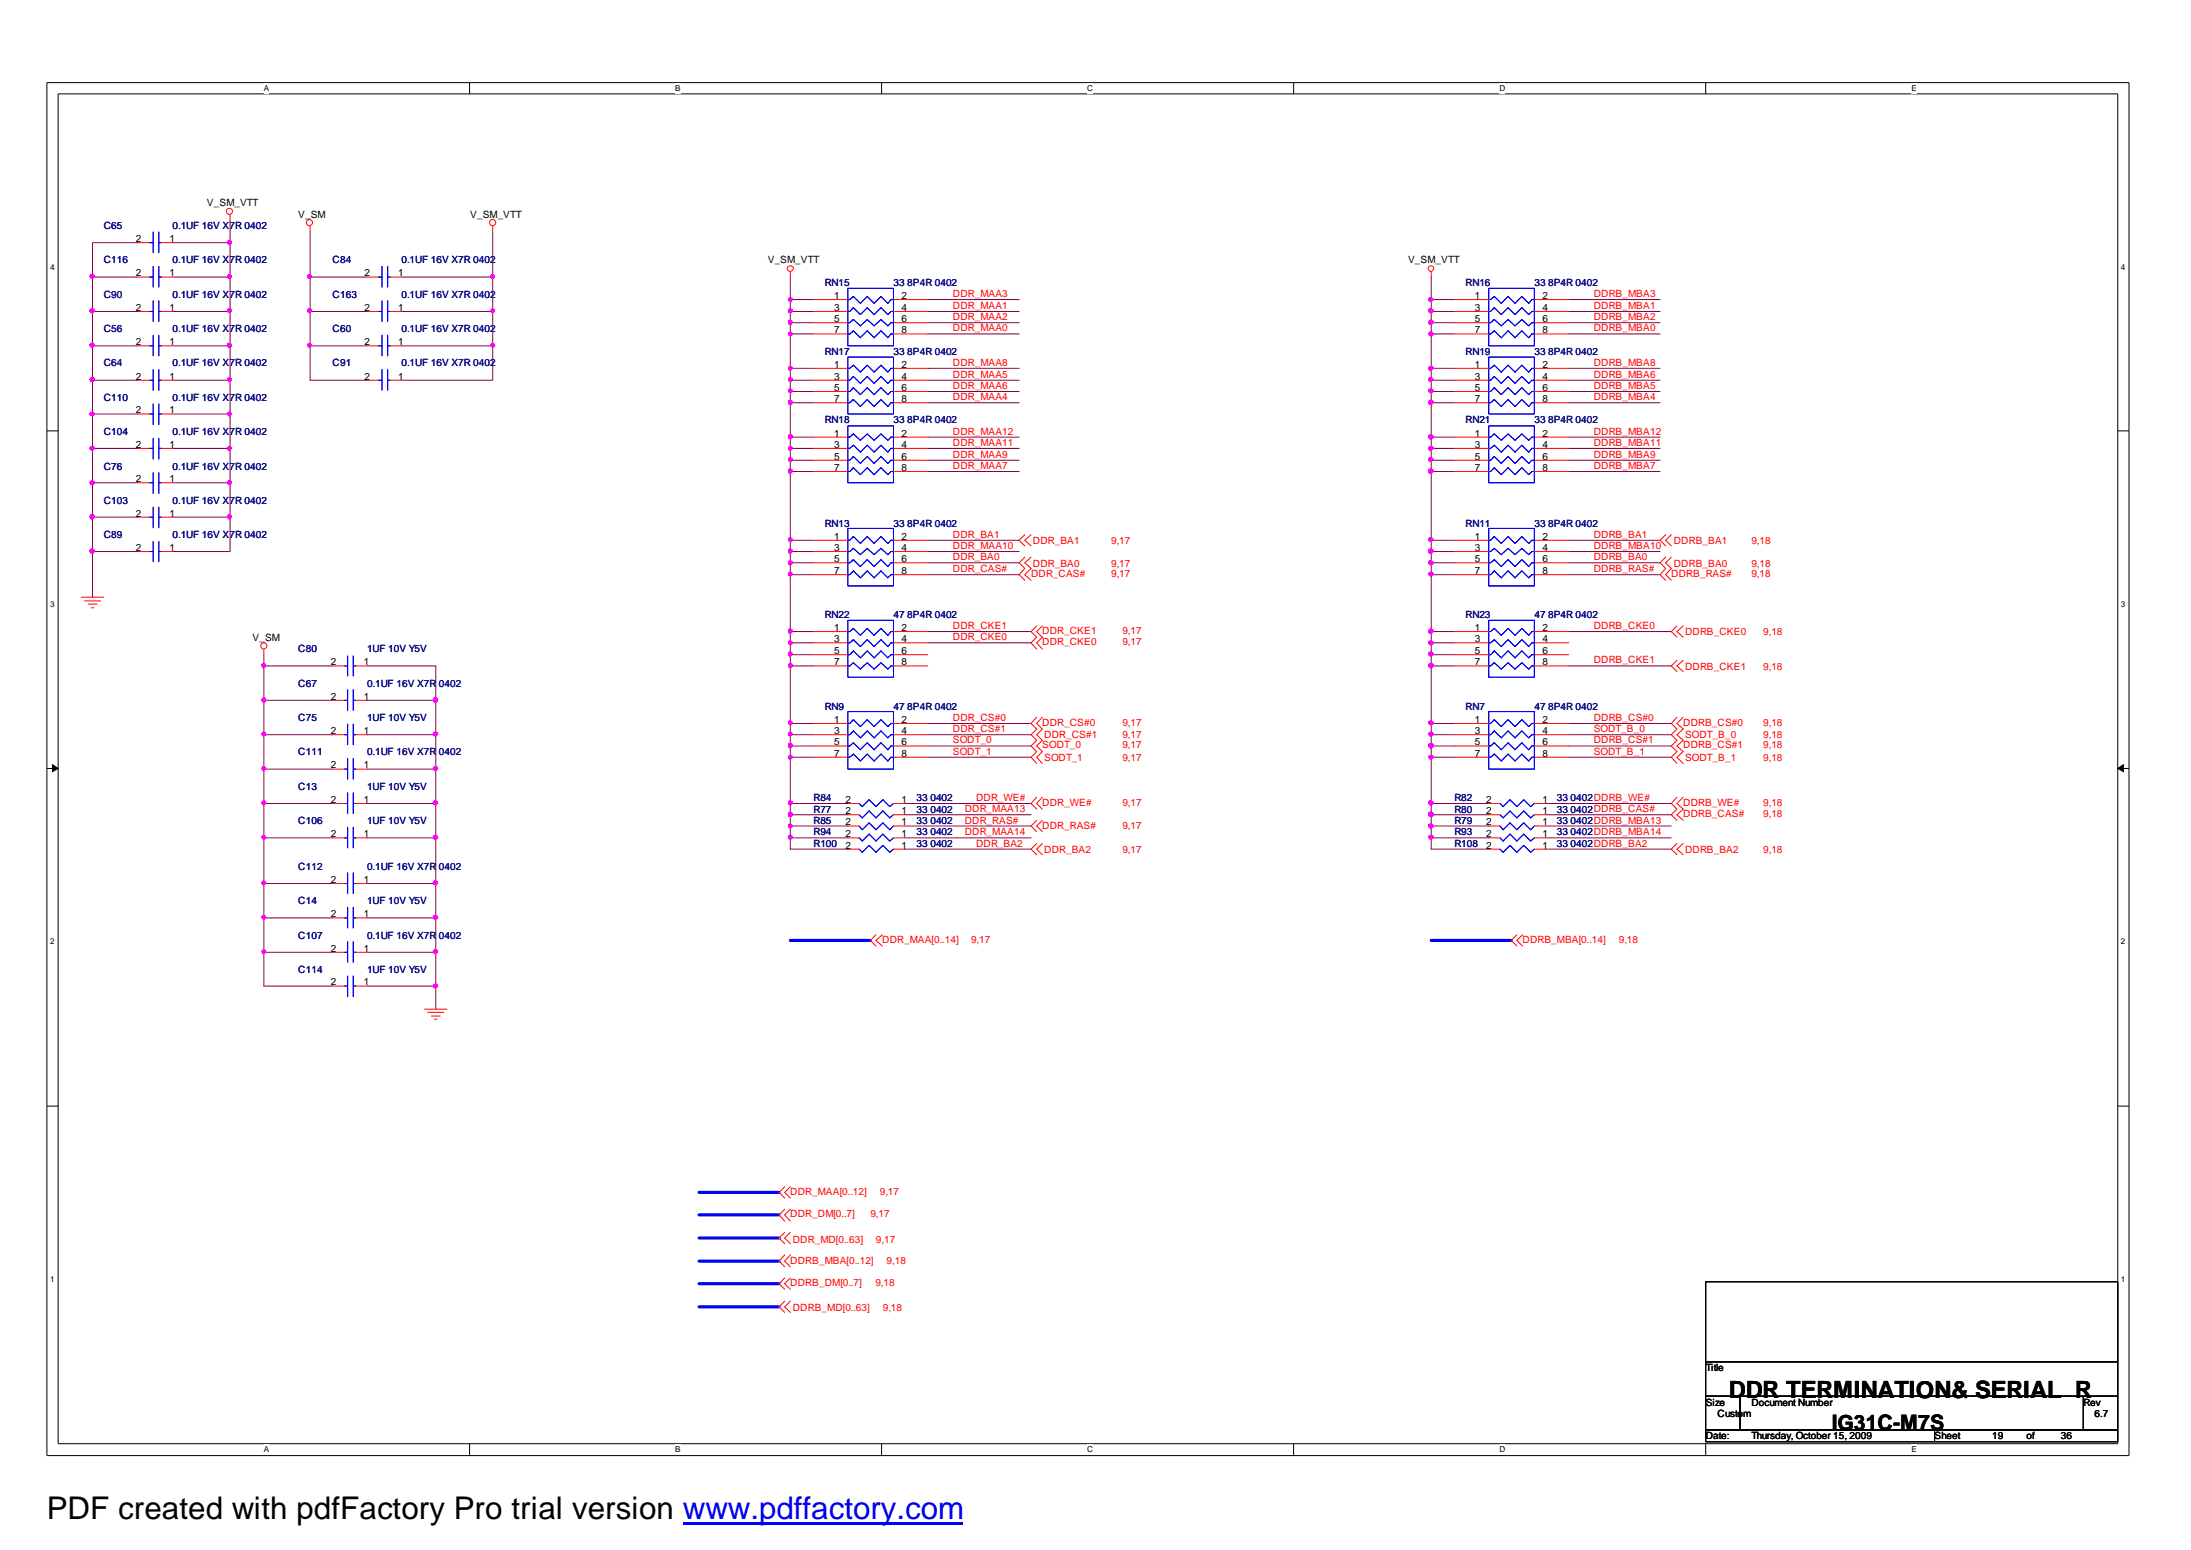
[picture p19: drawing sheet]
<svg xmlns="http://www.w3.org/2000/svg" width="297mm" height="210mm" viewBox="0 0 297 210" stroke-linecap="round" stroke-linejoin="round" font-family="sans-serif">
<defs><g id="words">
<text font-size="4.2" x="6.3" y="205.7">PDF created with pdfFactory Pro trial version www.pdffactory.com</text>
<text font-size="3.2" x="234.1" y="189.3">DDR TERMINATION&amp; SERIAL R</text>
<text font-size="2.9" x="248.1" y="193.6">IG31C-M7S</text>
<g font-size="1.4">
<text x="28" y="28">V_SM_VTT</text>
<text x="40.4" y="29.5">V_SM</text>
<text x="63.7" y="29.5">V_SM_VTT</text>
<text x="18.4" y="32.8">2</text>
<text x="22.9" y="32.8">1</text>
<text x="104" y="35.7">V_SM_VTT</text>
<text x="190.7" y="35.7">V_SM_VTT</text>
<text x="18.4" y="37.4">2</text>
<text x="22.9" y="37.4">1</text>
<text x="49.4" y="37.4">2</text>
<text x="53.9" y="37.4">1</text>
<text x="112.9" y="40.5">1</text>
<text x="122.1" y="40.5">2</text>
<text x="199.7" y="40.5">1</text>
<text x="208.9" y="40.5">2</text>
<text x="18.4" y="42.1">2</text>
<text x="18.4" y="46.8">2</text>
<text x="22.9" y="42.1">1</text>
<text x="22.9" y="46.8">1</text>
<text x="49.4" y="46.8">2</text>
<text x="49.4" y="42.1">2</text>
<text x="53.9" y="46.8">1</text>
<text x="53.9" y="42.1">1</text>
<text x="112.9" y="42.1">3</text>
<text x="112.9" y="43.6">5</text>
<text x="112.9" y="45.1">7</text>
<text x="122.1" y="42.1">4</text>
<text x="122.1" y="43.6">6</text>
<text x="122.1" y="45.1">8</text>
<text x="199.7" y="42.1">3</text>
<text x="199.7" y="43.6">5</text>
<text x="199.7" y="45.1">7</text>
<text x="208.9" y="42.1">4</text>
<text x="208.9" y="43.6">6</text>
<text x="208.9" y="45.1">8</text>
<text x="18.4" y="51.4">2</text>
<text x="22.9" y="51.4">1</text>
<text x="49.4" y="51.4">2</text>
<text x="53.9" y="51.4">1</text>
<text x="112.9" y="49.8">1</text>
<text x="112.9" y="51.4">3</text>
<text x="112.9" y="52.9">5</text>
<text x="122.1" y="49.8">2</text>
<text x="122.1" y="51.4">4</text>
<text x="122.1" y="52.9">6</text>
<text x="199.7" y="49.8">1</text>
<text x="199.7" y="51.4">3</text>
<text x="199.7" y="52.9">5</text>
<text x="208.9" y="49.8">2</text>
<text x="208.9" y="51.4">4</text>
<text x="208.9" y="52.9">6</text>
<text x="18.4" y="56">2</text>
<text x="22.9" y="56">1</text>
<text x="112.9" y="59.1">1</text>
<text x="112.9" y="54.5">7</text>
<text x="122.1" y="59.1">2</text>
<text x="122.1" y="54.5">8</text>
<text x="199.7" y="59.1">1</text>
<text x="199.7" y="54.5">7</text>
<text x="208.9" y="59.1">2</text>
<text x="208.9" y="54.5">8</text>
<text x="18.4" y="65.3">2</text>
<text x="18.4" y="60.6">2</text>
<text x="22.9" y="65.3">1</text>
<text x="22.9" y="60.6">1</text>
<text x="112.9" y="60.6">3</text>
<text x="112.9" y="62.2">5</text>
<text x="112.9" y="63.8">7</text>
<text x="122.1" y="60.6">4</text>
<text x="122.1" y="62.2">6</text>
<text x="122.1" y="63.8">8</text>
<text x="199.7" y="60.6">3</text>
<text x="199.7" y="62.2">5</text>
<text x="199.7" y="63.8">7</text>
<text x="208.9" y="60.6">4</text>
<text x="208.9" y="62.2">6</text>
<text x="208.9" y="63.8">8</text>
<text x="18.4" y="69.9">2</text>
<text x="22.9" y="69.9">1</text>
<text x="18.4" y="74.6">2</text>
<text x="22.9" y="74.6">1</text>
<text x="112.9" y="73.1">1</text>
<text x="112.9" y="74.6">3</text>
<text x="112.9" y="76.1">5</text>
<text x="112.9" y="77.7">7</text>
<text x="122.1" y="73.1">2</text>
<text x="122.1" y="74.6">4</text>
<text x="122.1" y="76.1">6</text>
<text x="122.1" y="77.7">8</text>
<text x="199.7" y="73.1">1</text>
<text x="199.7" y="74.6">3</text>
<text x="199.7" y="76.1">5</text>
<text x="199.7" y="77.7">7</text>
<text x="208.9" y="73.1">2</text>
<text x="208.9" y="74.6">4</text>
<text x="208.9" y="76.1">6</text>
<text x="208.9" y="77.7">8</text>
<text x="34.2" y="86.8">V_SM</text>
<text x="112.9" y="85.4">1</text>
<text x="112.9" y="87">3</text>
<text x="112.9" y="88.6">5</text>
<text x="122.1" y="85.4">2</text>
<text x="122.1" y="87">4</text>
<text x="122.1" y="88.6">6</text>
<text x="199.7" y="85.4">1</text>
<text x="199.7" y="87">3</text>
<text x="199.7" y="88.6">5</text>
<text x="208.9" y="85.4">2</text>
<text x="208.9" y="87">4</text>
<text x="208.9" y="88.6">6</text>
<text x="44.8" y="90.1">2</text>
<text x="44.8" y="94.8">2</text>
<text x="49.3" y="90.1">1</text>
<text x="49.3" y="94.8">1</text>
<text x="112.9" y="90.1">7</text>
<text x="122.1" y="90.1">8</text>
<text x="199.7" y="90.1">7</text>
<text x="208.9" y="90.1">8</text>
<text x="44.8" y="99.4">2</text>
<text x="49.3" y="99.4">1</text>
<text x="112.9" y="97.9">1</text>
<text x="112.9" y="99.4">3</text>
<text x="112.9" y="100.9">5</text>
<text x="122.1" y="97.9">2</text>
<text x="122.1" y="99.4">4</text>
<text x="122.1" y="100.9">6</text>
<text x="199.7" y="97.9">1</text>
<text x="199.7" y="99.4">3</text>
<text x="199.7" y="100.9">5</text>
<text x="208.9" y="97.9">2</text>
<text x="208.9" y="99.4">4</text>
<text x="208.9" y="100.9">6</text>
<text x="44.8" y="104.1">2</text>
<text x="49.3" y="104.1">1</text>
<text x="112.9" y="102.5">7</text>
<text x="122.1" y="102.5">8</text>
<text x="199.7" y="102.5">7</text>
<text x="208.9" y="102.5">8</text>
<text x="44.8" y="113.4">2</text>
<text x="44.8" y="108.7">2</text>
<text x="49.3" y="113.4">1</text>
<text x="49.3" y="108.7">1</text>
<text x="114.5" y="110.3">2</text>
<text x="114.5" y="113.4">2</text>
<text x="114.5" y="111.8">2</text>
<text x="114.5" y="108.7">2</text>
<text x="122.1" y="110.3">1</text>
<text x="122.1" y="113.4">1</text>
<text x="122.1" y="111.8">1</text>
<text x="122.1" y="108.7">1</text>
<text x="201.3" y="111.8">2</text>
<text x="201.3" y="113.4">2</text>
<text x="201.3" y="110.3">2</text>
<text x="201.3" y="108.7">2</text>
<text x="208.9" y="111.8">1</text>
<text x="208.9" y="113.4">1</text>
<text x="208.9" y="110.3">1</text>
<text x="208.9" y="108.7">1</text>
<text x="44.8" y="119.6">2</text>
<text x="49.3" y="119.6">1</text>
<text x="114.5" y="114.9">2</text>
<text x="122.1" y="114.9">1</text>
<text x="201.3" y="114.9">2</text>
<text x="208.9" y="114.9">1</text>
<text x="44.8" y="124.2">2</text>
<text x="49.3" y="124.2">1</text>
<text x="44.8" y="128.9">2</text>
<text x="49.3" y="128.9">1</text>
<text x="44.8" y="133.4">2</text>
<text x="49.3" y="133.4">1</text>
<text x="231" y="185.7">Title</text>
<text x="231" y="190.3">Size</text>
<text x="232.6" y="191.9">Custom</text>
<text x="237.2" y="190.3">Document Number</text>
<text x="282.1" y="190.3">Rev</text>
<text x="283.6" y="191.9">6.7</text>
<text x="231" y="194.9">Date:</text>
<text x="237.2" y="194.9">Thursday, October 15, 2009</text>
<text x="262" y="194.9">Sheet</text>
<text x="269.7" y="194.9">19</text>
<text x="274.4" y="194.9">of</text>
<text x="279.1" y="194.9">36</text>
</g>
<g font-size="1.4" fill="#000080">
<text x="14.1" y="31">C65</text>
<text x="14.1" y="35.7">C116</text>
<text x="23.4" y="31">0.1UF 16V X7R 0402</text>
<text x="23.4" y="35.7">0.1UF 16V X7R 0402</text>
<text x="45" y="35.7">C84</text>
<text x="54.4" y="35.7">0.1UF 16V X7R 0402</text>
<text x="14.1" y="40.3">C90</text>
<text x="23.4" y="40.3">0.1UF 16V X7R 0402</text>
<text x="45" y="40.3">C163</text>
<text x="54.4" y="40.3">0.1UF 16V X7R 0402</text>
<text x="111.7" y="38.8">RN15</text>
<text x="121" y="38.8">33</text>
<text x="122.9" y="38.8">8P4R 0402</text>
<text x="198.5" y="38.8">RN16</text>
<text x="207.8" y="38.8">33</text>
<text x="209.6" y="38.8">8P4R 0402</text>
<text x="14.1" y="45">C56</text>
<text x="23.4" y="45">0.1UF 16V X7R 0402</text>
<text x="45" y="45">C60</text>
<text x="54.4" y="45">0.1UF 16V X7R 0402</text>
<text x="14.1" y="49.6">C64</text>
<text x="23.4" y="49.6">0.1UF 16V X7R 0402</text>
<text x="45" y="49.6">C91</text>
<text x="54.4" y="49.6">0.1UF 16V X7R 0402</text>
<text x="111.7" y="48.1">RN17</text>
<text x="121" y="48.1">33</text>
<text x="122.9" y="48.1">8P4R 0402</text>
<text x="198.5" y="48.1">RN19</text>
<text x="207.8" y="48.1">33</text>
<text x="209.6" y="48.1">8P4R 0402</text>
<text x="14.1" y="58.9">C104</text>
<text x="14.1" y="54.3">C110</text>
<text x="23.4" y="58.9">0.1UF 16V X7R 0402</text>
<text x="23.4" y="54.3">0.1UF 16V X7R 0402</text>
<text x="111.7" y="57.3">RN18</text>
<text x="121" y="57.3">33</text>
<text x="122.9" y="57.3">8P4R 0402</text>
<text x="198.5" y="57.3">RN21</text>
<text x="207.8" y="57.3">33</text>
<text x="209.6" y="57.3">8P4R 0402</text>
<text x="14.1" y="63.6">C76</text>
<text x="23.4" y="63.6">0.1UF 16V X7R 0402</text>
<text x="14.1" y="68.3">C103</text>
<text x="23.4" y="68.3">0.1UF 16V X7R 0402</text>
<text x="111.7" y="71.3">RN13</text>
<text x="121" y="71.3">33</text>
<text x="122.9" y="71.3">8P4R 0402</text>
<text x="198.5" y="71.3">RN11</text>
<text x="207.8" y="71.3">33</text>
<text x="209.6" y="71.3">8P4R 0402</text>
<text x="14.1" y="72.8">C89</text>
<text x="23.4" y="72.8">0.1UF 16V X7R 0402</text>
<text x="111.7" y="83.7">RN22</text>
<text x="121" y="83.7">47</text>
<text x="122.9" y="83.7">8P4R 0402</text>
<text x="198.5" y="83.7">RN23</text>
<text x="207.8" y="83.7">47</text>
<text x="209.6" y="83.7">8P4R 0402</text>
<text x="40.4" y="88.3">C80</text>
<text x="49.7" y="88.3">1UF 10V Y5V</text>
<text x="40.4" y="93">C67</text>
<text x="49.7" y="93">0.1UF 16V X7R</text>
<text x="59.4" y="93">0402</text>
<text x="40.4" y="97.6">C75</text>
<text x="49.7" y="97.6">1UF 10V Y5V</text>
<text x="111.7" y="96.1">RN9</text>
<text x="121" y="96.1">47</text>
<text x="122.9" y="96.1">8P4R 0402</text>
<text x="198.5" y="96.1">RN7</text>
<text x="207.8" y="96.1">47</text>
<text x="209.6" y="96.1">8P4R 0402</text>
<text x="40.4" y="102.3">C111</text>
<text x="40.4" y="106.9">C13</text>
<text x="49.7" y="102.3">0.1UF 16V X7R</text>
<text x="49.7" y="106.9">1UF 10V Y5V</text>
<text x="59.4" y="102.3">0402</text>
<text x="40.4" y="111.6">C106</text>
<text x="49.7" y="111.6">1UF 10V Y5V</text>
<text x="110.2" y="110.1">R77</text>
<text x="110.2" y="113.1">R94</text>
<text x="110.2" y="111.6">R85</text>
<text x="110.2" y="108.5">R84</text>
<text x="124.1" y="110.1">33</text>
<text x="124.1" y="113.1">33</text>
<text x="124.1" y="111.6">33</text>
<text x="124.1" y="108.5">33</text>
<text x="126" y="110.1">0402</text>
<text x="126" y="113.1">0402</text>
<text x="126" y="111.6">0402</text>
<text x="126" y="108.5">0402</text>
<text x="196.9" y="111.6">R79</text>
<text x="196.9" y="113.1">R93</text>
<text x="196.9" y="110.1">R80</text>
<text x="196.9" y="108.5">R82</text>
<text x="210.8" y="111.6">33</text>
<text x="210.8" y="113.1">33</text>
<text x="210.8" y="110.1">33</text>
<text x="210.8" y="108.5">33</text>
<text x="212.7" y="111.6">0402DDRB_MBA13</text>
<text x="212.7" y="113.1">0402DDRB_MBA14</text>
<text x="212.7" y="110.1">0402DDRB_CAS#</text>
<text x="212.7" y="108.5">0402DDRB_WE#</text>
<text x="40.4" y="117.8">C112</text>
<text x="49.7" y="117.8">0.1UF 16V X7R</text>
<text x="59.4" y="117.8">0402</text>
<text x="110.2" y="114.7">R100</text>
<text x="124.1" y="114.7">33</text>
<text x="126" y="114.7">0402</text>
<text x="196.9" y="114.7">R108</text>
<text x="210.8" y="114.7">33</text>
<text x="212.7" y="114.7">0402DDRB_BA2</text>
<text x="40.4" y="122.4">C14</text>
<text x="49.7" y="122.4">1UF 10V Y5V</text>
<text x="40.4" y="127.1">C107</text>
<text x="40.4" y="131.8">C114</text>
<text x="49.7" y="127.1">0.1UF 16V X7R</text>
<text x="49.7" y="131.8">1UF 10V Y5V</text>
<text x="59.4" y="127.1">0402</text>
</g>
<g font-size="1.4" fill="#f00">
<text x="129" y="40.2">DDR_MAA3</text>
<text x="129" y="41.8">DDR_MAA1</text>
<text x="215.8" y="40.2">DDRB_MBA3</text>
<text x="215.8" y="41.8">DDRB_MBA1</text>
<text x="129" y="44.9">DDR_MAA0</text>
<text x="129" y="43.4">DDR_MAA2</text>
<text x="215.8" y="44.9">DDRB_MBA0</text>
<text x="215.8" y="43.4">DDRB_MBA2</text>
<text x="129" y="52.7">DDR_MAA6</text>
<text x="129" y="49.5">DDR_MAA8</text>
<text x="129" y="51.2">DDR_MAA5</text>
<text x="215.8" y="52.7">DDRB_MBA5</text>
<text x="215.8" y="51.2">DDRB_MBA6</text>
<text x="215.8" y="49.5">DDRB_MBA8</text>
<text x="129" y="58.9">DDR_MAA12</text>
<text x="129" y="54.2">DDR_MAA4</text>
<text x="215.8" y="54.2">DDRB_MBA4</text>
<text x="215.8" y="58.9">DDRB_MBA12</text>
<text x="129" y="60.4">DDR_MAA11</text>
<text x="129" y="62">DDR_MAA9</text>
<text x="129" y="63.5">DDR_MAA7</text>
<text x="215.8" y="60.4">DDRB_MBA11</text>
<text x="215.8" y="63.5">DDRB_MBA7</text>
<text x="215.8" y="62">DDRB_MBA9</text>
<text x="129" y="77.5">DDR_CAS#</text>
<text x="129" y="72.8">DDR_BA1</text>
<text x="129" y="75.9">DDR_BA0</text>
<text x="129" y="74.4">DDR_MAA10</text>
<text x="139.9" y="73.7">DDR_BA1</text>
<text x="139.9" y="76.7">DDR_BA0</text>
<text x="150.5" y="73.7">9,17</text>
<text x="150.5" y="76.7">9,17</text>
<text x="215.8" y="77.5">DDRB_RAS#</text>
<text x="215.8" y="75.9">DDRB_BA0</text>
<text x="215.8" y="72.8">DDRB_BA1</text>
<text x="215.8" y="74.4">DDRB_MBA10</text>
<text x="226.7" y="76.7">DDRB_BA0</text>
<text x="226.7" y="73.7">DDRB_BA1</text>
<text x="237.2" y="76.7">9,18</text>
<text x="237.2" y="73.7">9,18</text>
<text x="139.6" y="78.2">DDR_CAS#</text>
<text x="150.5" y="78.2">9,17</text>
<text x="226.3" y="78.2">DDRB_RAS#</text>
<text x="237.2" y="78.2">9,18</text>
<text x="129" y="86.7">DDR_CKE0</text>
<text x="129" y="85.2">DDR_CKE1</text>
<text x="141.1" y="87.4">DDR_CKE0</text>
<text x="141.1" y="85.9">DDR_CKE1</text>
<text x="152" y="87.4">9,17</text>
<text x="152" y="85.9">9,17</text>
<text x="215.8" y="85.2">DDRB_CKE0</text>
<text x="215.8" y="89.8">DDRB_CKE1</text>
<text x="228.2" y="86">DDRB_CKE0</text>
<text x="238.8" y="86">9,18</text>
<text x="228.2" y="90.7">DDRB_CKE1</text>
<text x="238.8" y="90.7">9,18</text>
<text x="129" y="97.6">DDR_CS#0</text>
<text x="129" y="99.2">DDR_CS#1</text>
<text x="129" y="100.7">SODT_0</text>
<text x="141.1" y="98.3">DDR_CS#0</text>
<text x="141.1" y="101.4">SODT_0</text>
<text x="141.4" y="100">DDR_CS#1</text>
<text x="152" y="98.3">9,17</text>
<text x="152" y="100">9,17</text>
<text x="152" y="101.4">9,17</text>
<text x="215.8" y="99.2">SODT_B_0</text>
<text x="215.8" y="97.6">DDRB_CS#0</text>
<text x="215.8" y="100.7">DDRB_CS#1</text>
<text x="227.9" y="98.3">DDRB_CS#0</text>
<text x="227.9" y="101.4">DDRB_CS#1</text>
<text x="228.2" y="100">SODT_B_0</text>
<text x="238.8" y="100">9,18</text>
<text x="238.8" y="98.3">9,18</text>
<text x="238.8" y="101.4">9,18</text>
<text x="129" y="102.2">SODT_1</text>
<text x="141.4" y="103.1">SODT_1</text>
<text x="152" y="103.1">9,17</text>
<text x="215.8" y="102.2">SODT_B_1</text>
<text x="228.2" y="103.1">SODT_B_1</text>
<text x="238.8" y="103.1">9,18</text>
<text x="130.6" y="111.5">DDR_RAS#</text>
<text x="130.6" y="110">DDR_MAA13</text>
<text x="130.6" y="113.1">DDR_MAA14</text>
<text x="132.2" y="108.5">DDR_WE#</text>
<text x="141.1" y="109.1">DDR_WE#</text>
<text x="141.1" y="112.2">DDR_RAS#</text>
<text x="152" y="109.1">9,17</text>
<text x="152" y="112.2">9,17</text>
<text x="227.9" y="109.1">DDRB_WE#</text>
<text x="227.9" y="110.7">DDRB_CAS#</text>
<text x="238.8" y="109.1">9,18</text>
<text x="238.8" y="110.7">9,18</text>
<text x="132.2" y="114.7">DDR_BA2</text>
<text x="141.4" y="115.5">DDR_BA2</text>
<text x="152" y="115.5">9,17</text>
<text x="228.2" y="115.5">DDRB_BA2</text>
<text x="238.8" y="115.5">9,18</text>
<text x="119.5" y="127.7">DDR_MAA[0..14]</text>
<text x="131.5" y="127.7">9,17</text>
<text x="206.2" y="127.7">DDRB_MBA[0..14]</text>
<text x="219.2" y="127.7">9,18</text>
<text x="107" y="161.8">DDR_MAA[0..12]</text>
<text x="119.1" y="161.8">9,17</text>
<text x="107" y="164.9">DDR_DM[0..7]</text>
<text x="117.9" y="164.9">9,17</text>
<text x="107" y="171.1">DDRB_MBA[0..12]</text>
<text x="107.4" y="168.3">DDR_MD[0..63]</text>
<text x="118.6" y="168.3">9,17</text>
<text x="120.1" y="171.1">9,18</text>
<text x="107" y="174.2">DDRB_DM[0..7]</text>
<text x="107.4" y="177.5">DDRB_MD[0..63]</text>
<text x="118.5" y="174.2">9,18</text>
<text x="119.5" y="177.5">9,18</text>
</g>
<g font-size="1.1">
<text x="35.7" y="12.4">A</text>
<text x="91.4" y="12.4">B</text>
<text x="147.2" y="12.4">C</text>
<text x="203" y="12.4">D</text>
<text x="258.8" y="12.4">E</text>
<text x="6.8" y="36.5">4</text>
<text x="287.2" y="36.5">4</text>
<text x="6.8" y="82.1">3</text>
<text x="287.2" y="82.1">3</text>
<text x="6.8" y="127.9">2</text>
<text x="287.2" y="127.9">2</text>
<text x="6.8" y="173.6">1</text>
<text x="287.2" y="173.6">1</text>
<text x="35.7" y="196.7">A</text>
<text x="91.4" y="196.7">B</text>
<text x="147.2" y="196.7">C</text>
<text x="203" y="196.7">D</text>
<text x="258.8" y="196.7">E</text>
</g>
</g></defs>
<path d="M6.3 11.2h282v185.9h-282zM7.9 12.7h278.9v182.8h-278.9z" fill="none" stroke="#000" stroke-width=".14"/>
<g fill="#fff">
<path d="M35.7 11.3h.6v1.3h-.6z"/>
<path d="M35.7 195.6h.6v1.3h-.6z"/>
</g>
<path d="M63.6 11.2v1.5M63.6 195.5v1.5" fill="none" stroke="#000" stroke-width=".14"/>
<g fill="#fff">
<path d="M91.4 11.3h.7v1.3h-.7z"/>
<path d="M91.4 195.6h.7v1.3h-.7z"/>
</g>
<path d="M119.4 11.2v1.5M119.4 195.5v1.5" fill="none" stroke="#000" stroke-width=".14"/>
<g fill="#fff">
<path d="M147.2 11.3h.8v1.3h-.8z"/>
<path d="M147.2 195.6h.8v1.3h-.8z"/>
</g>
<path d="M175.2 11.2v1.5M175.2 195.5v1.5" fill="none" stroke="#000" stroke-width=".14"/>
<g fill="#fff">
<path d="M203 11.3h.8v1.3h-.8z"/>
<path d="M203 195.6h.8v1.3h-.8z"/>
</g>
<path d="M231 11.2v1.5M231 195.5v1.5" fill="none" stroke="#000" stroke-width=".14"/>
<g fill="#fff">
<path d="M258.8 11.3h.7v1.3h-.7z"/>
<path d="M258.8 195.6h.7v1.3h-.7z"/>
<path d="M6.8 35.4h.6v1.4h-.6z"/>
<path d="M287.2 35.4h.6v1.4h-.6z"/>
<path d="M6.8 81h.6v1.4h-.6z"/>
<path d="M287.2 81h.6v1.4h-.6z"/>
</g>
<path d="M6.3 58.3h1.6M286.8 58.3h1.5" fill="none" stroke="#000" stroke-width=".14"/>
<g fill="#fff">
<path d="M6.8 126.8h.6v1.3h-.6z"/>
<path d="M287.2 126.8h.6v1.3h-.6z"/>
</g>
<path d="M6.3 104.1h1.6M286.8 104.1h1.5" fill="none" stroke="#000" stroke-width=".14"/>
<g fill="#000" stroke="#000" stroke-width=".14">
<path d="M7.1 103.6l.8 .5-.8 .4z" fill-rule="evenodd"/>
<path d="M286.8 104.1l.7-.5v.9z" fill-rule="evenodd"/>
</g>
<g fill="#fff">
<path d="M6.8 172.5h.6v1.3h-.6z"/>
<path d="M287.2 172.5h.6v1.3h-.6z"/>
</g>
<path d="M6.3 149.8h1.6M286.8 149.8h1.5M231 173.6h55.8v10.8h-55.8zM231 184.4h55.8v4.7h-55.8zM231 189.1h4.6v4.5h-4.6zM231 193.6h31v1.7h-31zM235.6 189.1h46.5v4.5h-46.5zM262 193.6h24.8v1.7h-24.8zM282.1 189.1h4.7v4.5h-4.7z" fill="none" stroke="#000" stroke-width=".14"/>
<g fill="none" stroke="#800040" stroke-width=".14">
<path d="M12.5 37.5h6.2M18.7 32.9h-6.2v48M23.4 32.9h7.8M23.4 37.5h7.8M31.2 29.7v45h-7.8M42 37.5h7.7M42 31.3v20.2h7.7M54.4 37.5h12.3M66.7 31.3v20.2h-12.3M107 37.5v77.5h7.8M193.8 37.5v77.5h7.8M12.5 46.8h6.2"/>
<path d="M12.5 42.2h6.2M12.5 56.1h6.2M12.5 51.5h6.2M23.4 46.8h7.8M23.4 42.2h7.8M23.4 56.1h7.8M23.4 51.5h7.8M42 46.8h7.7M42 42.2h7.7M54.4 46.8h12.3M54.4 42.2h12.3M107 42.2h3.2"/>
<path d="M107 51.5h3.2M107 54.5h3.2M107 53h3.2M107 45.2h3.2M107 40.6h3.2M107 59.2h3.2M107 49.9h3.2M107 43.7h3.2M125.6 42.2h12.4M125.6 51.5h12.4M125.6 54.5h12.4M125.6 53h12.4"/>
<path d="M125.6 45.2h12.4M125.6 40.6h12.4M125.6 59.2h12.4M125.6 49.9h12.4M125.6 43.7h12.4M193.8 42.2h3.1M193.8 51.5h3.1M193.8 54.5h3.1M193.8 53h3.1M193.8 45.2h3.1M193.8 40.6h3.1M193.8 59.2h3.1"/>
<path d="M193.8 49.9h3.1M193.8 43.7h3.1M212.4 42.2h12.4M212.4 51.5h12.4M212.4 54.5h12.4M212.4 53h12.4M212.4 45.2h12.4M212.4 40.6h12.4M212.4 59.2h12.4M212.4 49.9h12.4M212.4 43.7h12.4M12.5 70h6.2"/>
<path d="M12.5 65.4h6.2M12.5 74.7h6.2M12.5 60.7h6.2M23.4 70h7.8M23.4 65.4h7.8M23.4 60.7h7.8M107 74.7h3.2M107 60.7h3.2M107 77.8h3.2M107 76.2h3.2M107 73.2h3.2M107 63.9h3.2"/>
<path d="M107 62.3h3.2M125.6 74.7h12.4M125.6 60.7h12.4M125.6 77.8h12.4M125.6 76.2h12.4M125.6 73.2h12.4M125.6 63.9h12.4M125.6 62.3h12.4M193.8 74.7h3.1M193.8 60.7h3.1M193.8 77.8h3.1M193.8 76.2h3.1"/>
<path d="M193.8 73.2h3.1M193.8 63.9h3.1M193.8 62.3h3.1M212.4 74.7h12.4M212.4 60.7h12.4M212.4 77.8h12.4M212.4 76.2h12.4M212.4 73.2h12.4M212.4 63.9h12.4M212.4 62.3h12.4M35.7 90.2h9.3M35.7 99.5h9.3"/>
<path d="M35.7 88.7v44.8h9.3M35.7 94.8h9.3M49.7 90.2h9.3v46.5M49.7 99.5h9.3M49.7 94.8h9.3M107 87.1h3.2M107 90.2h3.2M107 98h3.2M107 99.5h3.2M107 88.7h3.2M107 85.5h3.2M125.6 87.1h14"/>
<path d="M125.6 98h14M125.6 99.5h14M125.6 85.5h14M193.8 87.1h3.1M193.8 90.2h3.1M193.8 98h3.1M193.8 99.5h3.1M193.8 88.7h3.1M193.8 85.5h3.1M212.4 90.2h13.9M212.4 98h13.9M212.4 99.5h13.9"/>
<path d="M212.4 85.5h13.9M35.7 108.8h9.3M35.7 113.5h9.3M35.7 104.2h9.3M35.7 119.6h9.3M49.7 108.8h9.3M49.7 113.5h9.3M49.7 104.2h9.3M49.7 119.6h9.3M107 110.3h7.8M107 108.8h7.8M107 111.9h7.8"/>
<path d="M107 102.5h3.2M107 101h3.2M107 113.5h7.8M122.5 110.3h17.1M122.5 108.8h17.1M122.5 111.9h17.1M122.5 115h17.1M122.5 113.5h17.1M125.6 102.5h14M125.6 101h14M193.8 110.3h7.8M193.8 108.8h7.8"/>
<path d="M193.8 111.9h7.8M193.8 102.5h3.1M193.8 101h3.1M193.8 113.5h7.8M209.3 110.3h17M209.3 108.8h17M209.3 111.9h17M209.3 115h17M209.3 113.5h17M212.4 102.5h13.9M212.4 101h13.9M35.7 124.3h9.3"/>
<path d="M35.7 129h9.3M49.7 124.3h9.3M49.7 133.5h9.3M49.7 129h9.3"/>
</g>
<g fill="#f0f" stroke="#f0f" stroke-width=".14">
<path d="M12.2 42a.29 .29 0 0 1 .4-.1 .29 .29 0 0 1 .1 .3l-.3 .1h-.1z" fill-rule="evenodd"/>
<path d="M12.2 51.3a.29 .29 0 0 1 .4-.1 .29 .29 0 0 1 .1 .3l-.3 .2-.1-.1z" fill-rule="evenodd"/>
<path d="M12.2 65.2a.29 .29 0 0 1 .4-.1 .29 .29 0 0 1 .1 .4l-.3 .1-.1-.1z" fill-rule="evenodd"/>
<path d="M12.3 46.5a.29 .29 0 0 1 .3 0 .29 .29 0 0 1 .1 .4l-.3 .1-.1-.1-.1-.1z" fill-rule="evenodd"/>
<path d="M12.2 42a.29 .29 0 0 1 .4-.1 .29 .29 0 0 1 .1 .3l-.3 .1h-.1z" fill-rule="evenodd"/>
<path d="M12.3 37.2a.29 .29 0 0 1 .3 0 .29 .29 0 0 1 .1 .3l-.3 .2-.1-.1-.1-.2z" fill-rule="evenodd"/>
<path d="M12.3 60.5a.29 .29 0 0 1 .3 0 .29 .29 0 0 1 .1 .3l-.3 .2-.1-.1-.1-.2z" fill-rule="evenodd"/>
<path d="M12.2 55.9a.29 .29 0 0 1 .4-.1 .29 .29 0 0 1 .1 .4l-.3 .1-.1-.1z" fill-rule="evenodd"/>
<path d="M30.9 60.5h.3l.1 .2-.2 .3-.3-.3z" fill-rule="evenodd"/>
<path d="M30.8 55.9l.3-.1 .2 .3-.2 .2-.2-.1z" fill-rule="evenodd"/>
<path d="M30.9 46.5l.3 .1 .1 .2-.2 .2-.3-.2z" fill-rule="evenodd"/>
<path d="M30.8 42l.3-.2 .2 .3-.2 .2h-.2z" fill-rule="evenodd"/>
<path d="M30.9 37.2h.3l.1 .2-.2 .3-.3-.3z" fill-rule="evenodd"/>
<path d="M30.8 51.3l.3-.1 .2 .2-.2 .3-.2-.1z" fill-rule="evenodd"/>
<path d="M30.9 46.5l.3 .1 .1 .2-.2 .2-.3-.2z" fill-rule="evenodd"/>
<path d="M30.8 65.2l.3-.1 .2 .3-.2 .2-.2-.1z" fill-rule="evenodd"/>
<path d="M41.7 42l.2-.2 .3 .3-.3 .2h-.2z" fill-rule="evenodd"/>
<path d="M66.5 42l.2-.2 .3 .3-.3 .2h-.2z" fill-rule="evenodd"/>
<path d="M41.8 46.5l.3 .1 .1 .2-.3 .2-.2-.2z" fill-rule="evenodd"/>
<path d="M66.6 46.5l.3 .1 .1 .2-.3 .2-.2-.2z" fill-rule="evenodd"/>
<path d="M66.6 37.2h.3l.1 .2-.3 .3-.2-.3z" fill-rule="evenodd"/>
<path d="M41.8 37.2h.3l.1 .2-.3 .3-.2-.3z" fill-rule="evenodd"/>
<path d="M106.9 41.9h.3l.1 .2-.3 .2-.2-.2z" fill-rule="evenodd"/>
<path d="M106.9 113.2h.3l.1 .2-.3 .2-.2-.2z" fill-rule="evenodd"/>
<path d="M106.9 111.6l.3 .1 .1 .2-.3 .2-.2-.2z" fill-rule="evenodd"/>
<path d="M106.9 108.5h.3l.1 .2-.3 .3-.2-.3z" fill-rule="evenodd"/>
<path d="M106.9 72.9h.3l.1 .2-.3 .2-.2-.2z" fill-rule="evenodd"/>
<path d="M106.9 40.3l.3 .1 .1 .2-.3 .2-.2-.2z" fill-rule="evenodd"/>
<path d="M106.9 51.2h.3l.1 .2-.3 .3-.2-.3z" fill-rule="evenodd"/>
<path d="M106.9 102.3l.3 .1 .1 .1-.3 .3-.2-.3z" fill-rule="evenodd"/>
<path d="M106.9 41.9h.3l.1 .2-.3 .2-.2-.2z" fill-rule="evenodd"/>
<path d="M106.9 99.2h.3l.1 .2-.3 .3-.2-.3z" fill-rule="evenodd"/>
<path d="M106.9 52.7h.3l.1 .2-.3 .3-.2-.3z" fill-rule="evenodd"/>
<path d="M106.9 60.5h.3l.1 .2-.3 .3-.2-.3z" fill-rule="evenodd"/>
<path d="M106.9 108.5h.3l.1 .2-.3 .3-.2-.3z" fill-rule="evenodd"/>
<path d="M193.6 113.2a.29 .29 0 0 1 .3 0 .29 .29 0 0 1 .1 .3l-.3 .1-.2-.1v-.1z" fill-rule="evenodd"/>
<path d="M106.9 76h.3l.1 .2-.3 .3-.2-.3z" fill-rule="evenodd"/>
<path d="M106.9 97.7h.3l.1 .2-.3 .2-.2-.2z" fill-rule="evenodd"/>
<path d="M106.8 77.6l.2-.1 .3 .2-.3 .3-.2-.1z" fill-rule="evenodd"/>
<path d="M193.6 41.9a.29 .29 0 0 1 .3 0 .29 .29 0 0 1 .1 .3l-.3 .1h-.2v-.2z" fill-rule="evenodd"/>
<path d="M106.9 62l.3 .1 .1 .1-.3 .3-.2-.3z" fill-rule="evenodd"/>
<path d="M106.9 76h.3l.1 .2-.3 .3-.2-.3z" fill-rule="evenodd"/>
<path d="M106.9 88.3l.3 .1 .1 .2-.3 .2-.2-.2z" fill-rule="evenodd"/>
<path d="M106.9 86.8l.3 .1 .1 .2-.3 .2-.2-.2z" fill-rule="evenodd"/>
<path d="M106.9 88.3l.3 .1 .1 .2-.3 .2-.2-.2z" fill-rule="evenodd"/>
<path d="M193.6 111.6a.29 .29 0 0 1 .3 0 .29 .29 0 0 1 .1 .4l-.3 .1-.2-.1v-.1z" fill-rule="evenodd"/>
<path d="M193.6 72.9a.29 .29 0 0 1 .3 0 .29 .29 0 0 1 .1 .3l-.3 .1-.2-.1v-.1z" fill-rule="evenodd"/>
<path d="M193.6 51.2a.29 .29 0 0 1 .3 0 .29 .29 0 0 1 .1 .3l-.3 .2-.2-.1v-.2z" fill-rule="evenodd"/>
<path d="M193.6 108.5a.29 .29 0 0 1 .3 0 .29 .29 0 0 1 .1 .3l-.3 .2-.2-.1v-.2z" fill-rule="evenodd"/>
<path d="M193.6 40.3a.29 .29 0 0 1 .3 .1 .29 .29 0 0 1 .1 .3l-.3 .1-.2-.1v-.1z" fill-rule="evenodd"/>
<path d="M193.6 102.3a.29 .29 0 0 1 .3 0 .29 .29 0 0 1 .1 .3l-.3 .2-.2-.1v-.2z" fill-rule="evenodd"/>
<path d="M193.6 41.9a.29 .29 0 0 1 .3 0 .29 .29 0 0 1 .1 .3l-.3 .1h-.2v-.2z" fill-rule="evenodd"/>
<path d="M193.6 99.2a.29 .29 0 0 1 .3 0 .29 .29 0 0 1 .1 .3l-.3 .2-.2-.1v-.2z" fill-rule="evenodd"/>
<path d="M193.6 52.7a.29 .29 0 0 1 .3 0 .29 .29 0 0 1 .1 .3l-.3 .2-.2-.1v-.2z" fill-rule="evenodd"/>
<path d="M193.6 108.5a.29 .29 0 0 1 .3 0 .29 .29 0 0 1 .1 .3l-.3 .2-.2-.1v-.2z" fill-rule="evenodd"/>
<path d="M193.6 60.5a.29 .29 0 0 1 .3 0 .29 .29 0 0 1 .1 .3l-.3 .2-.2-.1v-.2z" fill-rule="evenodd"/>
<path d="M193.6 76a.29 .29 0 0 1 .3 0 .29 .29 0 0 1 .1 .3l-.3 .2-.2-.1v-.2z" fill-rule="evenodd"/>
<path d="M193.6 97.7a.29 .29 0 0 1 .3 0 .29 .29 0 0 1 .1 .3l-.3 .1-.2-.1v-.1z" fill-rule="evenodd"/>
<path d="M193.5 77.6a.29 .29 0 0 1 .4-.1 .29 .29 0 0 1 .1 .3l-.3 .2-.2-.1z" fill-rule="evenodd"/>
<path d="M193.6 62a.29 .29 0 0 1 .3 0 .29 .29 0 0 1 .1 .3l-.3 .2-.2-.1v-.2z" fill-rule="evenodd"/>
<path d="M106.9 45h.3l.1 .2-.3 .3-.2-.3z" fill-rule="evenodd"/>
<path d="M106.9 49.7h.3l.1 .2-.3 .2-.2-.2z" fill-rule="evenodd"/>
<path d="M193.6 88.3a.29 .29 0 0 1 .3 .1 .29 .29 0 0 1 .1 .3l-.3 .1-.2-.1v-.1z" fill-rule="evenodd"/>
<path d="M193.6 76a.29 .29 0 0 1 .3 0 .29 .29 0 0 1 .1 .3l-.3 .2-.2-.1v-.2z" fill-rule="evenodd"/>
<path d="M193.6 88.3a.29 .29 0 0 1 .3 .1 .29 .29 0 0 1 .1 .3l-.3 .1-.2-.1v-.1z" fill-rule="evenodd"/>
<path d="M193.6 86.8a.29 .29 0 0 1 .3 0 .29 .29 0 0 1 .1 .4l-.3 .1-.2-.1v-.1z" fill-rule="evenodd"/>
<path d="M193.6 45a.29 .29 0 0 1 .3 0 .29 .29 0 0 1 .1 .3l-.3 .2-.2-.1v-.2z" fill-rule="evenodd"/>
<path d="M193.6 49.7a.29 .29 0 0 1 .3 0 .29 .29 0 0 1 .1 .3l-.3 .1-.2-.1v-.1z" fill-rule="evenodd"/>
<path d="M106.9 113.2h.3l.1 .2-.3 .2-.2-.2z" fill-rule="evenodd"/>
<path d="M193.6 111.6a.29 .29 0 0 1 .3 0 .29 .29 0 0 1 .1 .4l-.3 .1-.2-.1v-.1z" fill-rule="evenodd"/>
<path d="M35.6 113.2h.3l.1 .2-.3 .2-.2-.2z" fill-rule="evenodd"/>
<path d="M35.6 99.2h.3l.1 .2-.3 .3-.2-.3z" fill-rule="evenodd"/>
<path d="M35.5 103.9l.2-.1 .3 .3-.3 .2-.2-.1z" fill-rule="evenodd"/>
<path d="M35.5 108.6l.2-.1 .3 .2-.3 .3-.2-.1z" fill-rule="evenodd"/>
<path d="M58.8 99.2a.29 .29 0 0 1 .3 0 .29 .29 0 0 1 .1 .3l-.3 .2-.2-.1v-.2z" fill-rule="evenodd"/>
<path d="M58.8 108.5a.29 .29 0 0 1 .3 0 .29 .29 0 0 1 .1 .3l-.3 .2-.2-.1v-.2z" fill-rule="evenodd"/>
<path d="M58.8 103.8a.29 .29 0 0 1 .3 .1 .29 .29 0 0 1 .1 .3l-.3 .1-.2-.1v-.1z" fill-rule="evenodd"/>
<path d="M58.8 113.2a.29 .29 0 0 1 .3 0 .29 .29 0 0 1 .1 .3l-.3 .1-.2-.1v-.1z" fill-rule="evenodd"/>
<path d="M58.8 119.3a.29 .29 0 0 1 .3 .1 .29 .29 0 0 1 .1 .3l-.3 .1-.2-.1v-.1z" fill-rule="evenodd"/>
<path d="M35.5 119.4l.2-.1 .3 .3-.3 .2-.2-.1z" fill-rule="evenodd"/>
<path d="M58.8 124a.29 .29 0 0 1 .3 0 .29 .29 0 0 1 .1 .3l-.3 .2-.2-.1v-.2z" fill-rule="evenodd"/>
<path d="M35.5 124.1l.2-.1 .3 .2-.3 .3-.2-.1z" fill-rule="evenodd"/>
<path d="M35.5 128.7l.2-.1 .3 .3-.3 .2-.2-.1z" fill-rule="evenodd"/>
<path d="M58.8 133.3a.29 .29 0 0 1 .3 0 .29 .29 0 0 1 .1 .3l-.3 .2-.2-.1v-.2z" fill-rule="evenodd"/>
<path d="M58.8 128.7a.29 .29 0 0 1 .3 0 .29 .29 0 0 1 .1 .3l-.3 .1-.2-.1v-.1z" fill-rule="evenodd"/>
<path d="M12.2 42a.29 .29 0 0 1 .4-.1 .29 .29 0 0 1 .1 .3l-.3 .1h-.1z" fill-rule="evenodd"/>
<path d="M12.2 51.3a.29 .29 0 0 1 .4-.1 .29 .29 0 0 1 .1 .3l-.3 .2-.1-.1z" fill-rule="evenodd"/>
<path d="M12.2 65.2a.29 .29 0 0 1 .4-.1 .29 .29 0 0 1 .1 .4l-.3 .1-.1-.1z" fill-rule="evenodd"/>
<path d="M12.3 46.5a.29 .29 0 0 1 .3 0 .29 .29 0 0 1 .1 .4l-.3 .1-.1-.1-.1-.1z" fill-rule="evenodd"/>
<path d="M12.2 42a.29 .29 0 0 1 .4-.1 .29 .29 0 0 1 .1 .3l-.3 .1h-.1z" fill-rule="evenodd"/>
<path d="M12.3 37.2a.29 .29 0 0 1 .3 0 .29 .29 0 0 1 .1 .3l-.3 .2-.1-.1-.1-.2z" fill-rule="evenodd"/>
<path d="M12.3 60.5a.29 .29 0 0 1 .3 0 .29 .29 0 0 1 .1 .3l-.3 .2-.1-.1-.1-.2z" fill-rule="evenodd"/>
<path d="M12.2 55.9a.29 .29 0 0 1 .4-.1 .29 .29 0 0 1 .1 .4l-.3 .1-.1-.1z" fill-rule="evenodd"/>
<path d="M30.9 60.5h.3l.1 .2-.2 .3-.3-.3z" fill-rule="evenodd"/>
<path d="M30.8 55.9l.3-.1 .2 .3-.2 .2-.2-.1z" fill-rule="evenodd"/>
<path d="M30.9 46.5l.3 .1 .1 .2-.2 .2-.3-.2z" fill-rule="evenodd"/>
<path d="M30.8 42l.3-.2 .2 .3-.2 .2h-.2z" fill-rule="evenodd"/>
<path d="M30.9 37.2h.3l.1 .2-.2 .3-.3-.3z" fill-rule="evenodd"/>
<path d="M30.8 51.3l.3-.1 .2 .2-.2 .3-.2-.1z" fill-rule="evenodd"/>
<path d="M30.9 46.5l.3 .1 .1 .2-.2 .2-.3-.2z" fill-rule="evenodd"/>
<path d="M30.8 65.2l.3-.1 .2 .3-.2 .2-.2-.1z" fill-rule="evenodd"/>
<path d="M41.7 42l.2-.2 .3 .3-.3 .2h-.2z" fill-rule="evenodd"/>
<path d="M66.5 42l.2-.2 .3 .3-.3 .2h-.2z" fill-rule="evenodd"/>
<path d="M41.8 46.5l.3 .1 .1 .2-.3 .2-.2-.2z" fill-rule="evenodd"/>
<path d="M66.6 46.5l.3 .1 .1 .2-.3 .2-.2-.2z" fill-rule="evenodd"/>
<path d="M66.6 37.2h.3l.1 .2-.3 .3-.2-.3z" fill-rule="evenodd"/>
<path d="M41.8 37.2h.3l.1 .2-.3 .3-.2-.3z" fill-rule="evenodd"/>
<path d="M106.9 41.9h.3l.1 .2-.3 .2-.2-.2z" fill-rule="evenodd"/>
<path d="M106.9 113.2h.3l.1 .2-.3 .2-.2-.2z" fill-rule="evenodd"/>
<path d="M106.9 111.6l.3 .1 .1 .2-.3 .2-.2-.2z" fill-rule="evenodd"/>
<path d="M106.9 108.5h.3l.1 .2-.3 .3-.2-.3z" fill-rule="evenodd"/>
<path d="M106.9 72.9h.3l.1 .2-.3 .2-.2-.2z" fill-rule="evenodd"/>
<path d="M106.9 40.3l.3 .1 .1 .2-.3 .2-.2-.2z" fill-rule="evenodd"/>
<path d="M106.9 51.2h.3l.1 .2-.3 .3-.2-.3z" fill-rule="evenodd"/>
<path d="M106.9 102.3l.3 .1 .1 .1-.3 .3-.2-.3z" fill-rule="evenodd"/>
<path d="M106.9 41.9h.3l.1 .2-.3 .2-.2-.2z" fill-rule="evenodd"/>
<path d="M106.9 99.2h.3l.1 .2-.3 .3-.2-.3z" fill-rule="evenodd"/>
<path d="M106.9 52.7h.3l.1 .2-.3 .3-.2-.3z" fill-rule="evenodd"/>
<path d="M106.9 60.5h.3l.1 .2-.3 .3-.2-.3z" fill-rule="evenodd"/>
<path d="M106.9 108.5h.3l.1 .2-.3 .3-.2-.3z" fill-rule="evenodd"/>
<path d="M193.6 113.2a.29 .29 0 0 1 .3 0 .29 .29 0 0 1 .1 .3l-.3 .1-.2-.1v-.1z" fill-rule="evenodd"/>
<path d="M106.9 76h.3l.1 .2-.3 .3-.2-.3z" fill-rule="evenodd"/>
<path d="M106.9 97.7h.3l.1 .2-.3 .2-.2-.2z" fill-rule="evenodd"/>
<path d="M106.8 77.6l.2-.1 .3 .2-.3 .3-.2-.1z" fill-rule="evenodd"/>
<path d="M193.6 41.9a.29 .29 0 0 1 .3 0 .29 .29 0 0 1 .1 .3l-.3 .1h-.2v-.2z" fill-rule="evenodd"/>
<path d="M106.9 62l.3 .1 .1 .1-.3 .3-.2-.3z" fill-rule="evenodd"/>
<path d="M106.9 76h.3l.1 .2-.3 .3-.2-.3z" fill-rule="evenodd"/>
<path d="M106.9 88.3l.3 .1 .1 .2-.3 .2-.2-.2z" fill-rule="evenodd"/>
<path d="M106.9 86.8l.3 .1 .1 .2-.3 .2-.2-.2z" fill-rule="evenodd"/>
<path d="M106.9 88.3l.3 .1 .1 .2-.3 .2-.2-.2z" fill-rule="evenodd"/>
<path d="M193.6 111.6a.29 .29 0 0 1 .3 0 .29 .29 0 0 1 .1 .4l-.3 .1-.2-.1v-.1z" fill-rule="evenodd"/>
<path d="M193.6 72.9a.29 .29 0 0 1 .3 0 .29 .29 0 0 1 .1 .3l-.3 .1-.2-.1v-.1z" fill-rule="evenodd"/>
<path d="M193.6 51.2a.29 .29 0 0 1 .3 0 .29 .29 0 0 1 .1 .3l-.3 .2-.2-.1v-.2z" fill-rule="evenodd"/>
<path d="M193.6 108.5a.29 .29 0 0 1 .3 0 .29 .29 0 0 1 .1 .3l-.3 .2-.2-.1v-.2z" fill-rule="evenodd"/>
<path d="M193.6 40.3a.29 .29 0 0 1 .3 .1 .29 .29 0 0 1 .1 .3l-.3 .1-.2-.1v-.1z" fill-rule="evenodd"/>
<path d="M193.6 102.3a.29 .29 0 0 1 .3 0 .29 .29 0 0 1 .1 .3l-.3 .2-.2-.1v-.2z" fill-rule="evenodd"/>
<path d="M193.6 41.9a.29 .29 0 0 1 .3 0 .29 .29 0 0 1 .1 .3l-.3 .1h-.2v-.2z" fill-rule="evenodd"/>
<path d="M193.6 99.2a.29 .29 0 0 1 .3 0 .29 .29 0 0 1 .1 .3l-.3 .2-.2-.1v-.2z" fill-rule="evenodd"/>
<path d="M193.6 52.7a.29 .29 0 0 1 .3 0 .29 .29 0 0 1 .1 .3l-.3 .2-.2-.1v-.2z" fill-rule="evenodd"/>
<path d="M193.6 108.5a.29 .29 0 0 1 .3 0 .29 .29 0 0 1 .1 .3l-.3 .2-.2-.1v-.2z" fill-rule="evenodd"/>
<path d="M193.6 60.5a.29 .29 0 0 1 .3 0 .29 .29 0 0 1 .1 .3l-.3 .2-.2-.1v-.2z" fill-rule="evenodd"/>
<path d="M193.6 76a.29 .29 0 0 1 .3 0 .29 .29 0 0 1 .1 .3l-.3 .2-.2-.1v-.2z" fill-rule="evenodd"/>
<path d="M193.6 97.7a.29 .29 0 0 1 .3 0 .29 .29 0 0 1 .1 .3l-.3 .1-.2-.1v-.1z" fill-rule="evenodd"/>
<path d="M193.5 77.6a.29 .29 0 0 1 .4-.1 .29 .29 0 0 1 .1 .3l-.3 .2-.2-.1z" fill-rule="evenodd"/>
<path d="M193.6 62a.29 .29 0 0 1 .3 0 .29 .29 0 0 1 .1 .3l-.3 .2-.2-.1v-.2z" fill-rule="evenodd"/>
<path d="M106.9 45h.3l.1 .2-.3 .3-.2-.3z" fill-rule="evenodd"/>
<path d="M106.9 49.7h.3l.1 .2-.3 .2-.2-.2z" fill-rule="evenodd"/>
<path d="M193.6 88.3a.29 .29 0 0 1 .3 .1 .29 .29 0 0 1 .1 .3l-.3 .1-.2-.1v-.1z" fill-rule="evenodd"/>
<path d="M193.6 76a.29 .29 0 0 1 .3 0 .29 .29 0 0 1 .1 .3l-.3 .2-.2-.1v-.2z" fill-rule="evenodd"/>
<path d="M193.6 88.3a.29 .29 0 0 1 .3 .1 .29 .29 0 0 1 .1 .3l-.3 .1-.2-.1v-.1z" fill-rule="evenodd"/>
<path d="M193.6 86.8a.29 .29 0 0 1 .3 0 .29 .29 0 0 1 .1 .4l-.3 .1-.2-.1v-.1z" fill-rule="evenodd"/>
<path d="M193.6 45a.29 .29 0 0 1 .3 0 .29 .29 0 0 1 .1 .3l-.3 .2-.2-.1v-.2z" fill-rule="evenodd"/>
<path d="M193.6 49.7a.29 .29 0 0 1 .3 0 .29 .29 0 0 1 .1 .3l-.3 .1-.2-.1v-.1z" fill-rule="evenodd"/>
<path d="M106.9 113.2h.3l.1 .2-.3 .2-.2-.2z" fill-rule="evenodd"/>
<path d="M193.6 111.6a.29 .29 0 0 1 .3 0 .29 .29 0 0 1 .1 .4l-.3 .1-.2-.1v-.1z" fill-rule="evenodd"/>
<path d="M35.6 113.2h.3l.1 .2-.3 .2-.2-.2z" fill-rule="evenodd"/>
<path d="M35.6 99.2h.3l.1 .2-.3 .3-.2-.3z" fill-rule="evenodd"/>
<path d="M35.5 103.9l.2-.1 .3 .3-.3 .2-.2-.1z" fill-rule="evenodd"/>
<path d="M35.5 108.6l.2-.1 .3 .2-.3 .3-.2-.1z" fill-rule="evenodd"/>
<path d="M58.8 99.2a.29 .29 0 0 1 .3 0 .29 .29 0 0 1 .1 .3l-.3 .2-.2-.1v-.2z" fill-rule="evenodd"/>
<path d="M58.8 108.5a.29 .29 0 0 1 .3 0 .29 .29 0 0 1 .1 .3l-.3 .2-.2-.1v-.2z" fill-rule="evenodd"/>
<path d="M58.8 103.8a.29 .29 0 0 1 .3 .1 .29 .29 0 0 1 .1 .3l-.3 .1-.2-.1v-.1z" fill-rule="evenodd"/>
<path d="M58.8 113.2a.29 .29 0 0 1 .3 0 .29 .29 0 0 1 .1 .3l-.3 .1-.2-.1v-.1z" fill-rule="evenodd"/>
<path d="M58.8 119.3a.29 .29 0 0 1 .3 .1 .29 .29 0 0 1 .1 .3l-.3 .1-.2-.1v-.1z" fill-rule="evenodd"/>
<path d="M35.5 119.4l.2-.1 .3 .3-.3 .2-.2-.1z" fill-rule="evenodd"/>
<path d="M58.8 124a.29 .29 0 0 1 .3 0 .29 .29 0 0 1 .1 .3l-.3 .2-.2-.1v-.2z" fill-rule="evenodd"/>
<path d="M35.5 124.1l.2-.1 .3 .2-.3 .3-.2-.1z" fill-rule="evenodd"/>
<path d="M35.5 128.7l.2-.1 .3 .3-.3 .2-.2-.1z" fill-rule="evenodd"/>
<path d="M58.8 133.3a.29 .29 0 0 1 .3 0 .29 .29 0 0 1 .1 .3l-.3 .2-.2-.1v-.2z" fill-rule="evenodd"/>
<path d="M58.8 128.7a.29 .29 0 0 1 .3 0 .29 .29 0 0 1 .1 .3l-.3 .1-.2-.1v-.1z" fill-rule="evenodd"/>
<circle cx="12.5" cy="70" r=".31"/>
<circle cx="31" cy="32.8" r=".28"/>
<circle cx="31" cy="70" r=".28"/>
<circle cx="107" cy="90.1" r=".28"/>
<circle cx="107" cy="63.8" r=".28"/>
<circle cx="107" cy="43.6" r=".28"/>
<circle cx="107" cy="101" r=".28"/>
<circle cx="107" cy="110.3" r=".28"/>
<circle cx="107" cy="54.5" r=".28"/>
<circle cx="107" cy="59.1" r=".28"/>
<circle cx="107" cy="85.5" r=".28"/>
<circle cx="193.7" cy="90.1" r=".31"/>
<circle cx="193.7" cy="110.3" r=".31"/>
<circle cx="107" cy="74.6" r=".28"/>
<circle cx="193.7" cy="63.8" r=".31"/>
<circle cx="193.7" cy="43.6" r=".31"/>
<circle cx="193.7" cy="101" r=".31"/>
<circle cx="193.7" cy="85.5" r=".31"/>
<circle cx="193.7" cy="54.5" r=".31"/>
<circle cx="193.7" cy="59.1" r=".31"/>
<circle cx="193.7" cy="74.6" r=".31"/>
<circle cx="12.5" cy="74.6" r=".31"/>
<circle cx="35.7" cy="90.1" r=".28"/>
<circle cx="35.7" cy="94.8" r=".28"/>
<circle cx="59" cy="94.8" r=".31"/>
</g>
<path d="M107 127.4h10.9M193.8 127.4h10.8M94.7 167.7h10.8M94.7 177h10.8M94.7 170.8h10.8M94.7 161.5h10.8M94.7 164.5h10.8M94.7 173.8h10.8" fill="none" stroke="#00f" stroke-width=".42"/>
<g fill="none" stroke="#f00" stroke-width=".14">
<path d="M18.7 37.5h1.5M18.7 32.9h1.5M21.8 37.5h1.6M21.8 32.9h1.6M31.2 29.1v.6M42 30.7v.6M49.7 37.5h1.5M52.8 37.5h1.6M66.7 30.7v.6M107 36.8v.7M193.8 36.8v.7M18.7 46.8h1.5"/>
<path d="M18.7 51.5h1.5M18.7 42.2h1.5M18.7 56.1h1.5M21.8 46.8h1.6M21.8 51.5h1.6M21.8 42.2h1.6M21.8 56.1h1.6M49.7 46.8h1.5M49.7 51.5h1.5M49.7 42.2h1.5M52.8 46.8h1.6M52.8 51.5h1.6"/>
<path d="M52.8 42.2h1.6M110.2 51.5h4.6M110.2 59.2h4.6M110.2 40.6h4.6M110.2 42.2h4.6M110.2 43.7h4.6M110.2 45.2h4.6M110.2 49.9h4.6M110.2 53h4.6M110.2 54.5h4.6M121 51.5h4.6M121 59.2h4.6"/>
<path d="M121 40.6h4.6M121 42.2h4.6M121 43.7h4.6M121 45.2h4.6M121 49.9h4.6M121 53h4.6M121 54.5h4.6M196.9 51.5h4.7M196.9 59.2h4.7M196.9 40.6h4.7M196.9 42.2h4.7M196.9 43.7h4.7"/>
<path d="M196.9 45.2h4.7M196.9 49.9h4.7M196.9 53h4.7M196.9 54.5h4.7M207.8 51.5h4.6M207.8 59.2h4.6M207.8 40.6h4.6M207.8 42.2h4.6M207.8 43.7h4.6M207.8 45.2h4.6M207.8 49.9h4.6M207.8 53h4.6"/>
<path d="M207.8 54.5h4.6M18.7 74.7h1.5M18.7 65.4h1.5M18.7 60.7h1.5M18.7 70h1.5M21.8 74.7h1.6M21.8 65.4h1.6M21.8 60.7h1.6M21.8 70h1.6M110.2 73.2h4.6M110.2 74.7h4.6M110.2 76.2h4.6"/>
<path d="M110.2 77.8h4.6M110.2 60.7h4.6M110.2 62.3h4.6M110.2 63.9h4.6M121 73.2h4.6M121 74.7h4.6M121 76.2h4.6M121 77.8h4.6M121 60.7h4.6M121 62.3h4.6M121 63.9h4.6M138.8 75.5l-.8 .7 .8 .8-.8 .8 .8 .8"/>
<path d="M138.8 72.4l-.8 .8 .8 .7M139.6 75.5l-.8 .7 .8 .8-.8 .8 .8 .8M139.6 72.4l-.8 .8 .8 .7M196.9 73.2h4.7M196.9 74.7h4.7M196.9 76.2h4.7M196.9 77.8h4.7M196.9 60.7h4.7M196.9 62.3h4.7M196.9 63.9h4.7M207.8 73.2h4.6M207.8 74.7h4.6"/>
<path d="M207.8 76.2h4.6M207.8 77.8h4.6M207.8 60.7h4.6M207.8 62.3h4.6M207.8 63.9h4.6M225.6 75.5l-.8 .7 .8 .8-.8 .8 .8 .8M225.6 72.4l-.8 .8 .8 .7M226.3 75.5l-.7 .7 .7 .8-.7 .8 .7 .8M226.3 72.4l-.7 .8 .7 .7M11 80.9h3.1M11.4 81.4h2.2M11.9 81.8h1.2"/>
<path d="M12.4 82.3h.3M35.7 88v.7M45 90.2h1.7M45 94.8h1.7M45 99.5h1.7M48.2 90.2h1.5M48.2 94.8h1.5M48.2 99.5h1.5M110.2 90.2h4.6M110.2 85.5h4.6M110.2 87.1h4.6M110.2 88.7h4.6"/>
<path d="M110.2 98h4.6M110.2 99.5h4.6M121 90.2h4.6M121 85.5h4.6M121 87.1h4.6M121 88.7h4.6M121 98h4.6M121 99.5h4.6M140.4 84.8l-.8 .7 .8 .8-.8 .8 .8 .8M140.4 97.1l-.8 .9 .8 .7-.8 .8 .8 .8-.8 .7 .8 .8-.8 .7 .8 .9M141.1 84.8l-.7 .7 .7 .8-.7 .8 .7 .8M141.1 97.1l-.7 .9 .7 .7-.7 .8 .7 .8-.7 .7 .7 .8-.7 .7 .7 .9"/>
<path d="M196.9 90.2h4.7M196.9 85.5h4.7M196.9 87.1h4.7M196.9 88.7h4.7M196.9 98h4.7M196.9 99.5h4.7M207.8 90.2h4.6M207.8 85.5h4.6M207.8 87.1h4.6M207.8 88.7h4.6M207.8 98h4.6M207.8 99.5h4.6"/>
<path d="M227.1 84.8l-.8 .7 .8 .8M227.1 89.4l-.8 .8 .8 .7M227.1 97.1l-.8 .9 .8 .7-.8 .8 .8 .8-.8 .7 .8 .8-.8 .7 .8 .9M227.9 84.8l-.8 .7 .8 .8M227.9 89.4l-.8 .8 .8 .7M227.9 97.1l-.8 .9 .8 .7-.8 .8 .8 .8-.8 .7 .8 .8-.8 .7 .8 .9M45 113.5h1.7M45 104.2h1.7M45 108.8h1.7M45 119.6h1.7M48.2 113.5h1.5M48.2 104.2h1.5"/>
<path d="M48.2 108.8h1.5M48.2 119.6h1.5M110.2 101h4.6M110.2 102.5h4.6M114.8 110.3h1.5M114.8 113.5h1.5M114.8 115h1.5M114.8 111.9h1.5M114.8 108.8h1.5M121 110.3h1.5M121 113.5h1.5M121 115h1.5"/>
<path d="M121 111.9h1.5M121 108.8h1.5M121 101h4.6M121 102.5h4.6M140.4 108l-.8 .8 .8 .8M140.4 111.1l-.8 .8 .8 .7M140.4 114.2l-.8 .8 .8 .8M141.1 108l-.7 .8 .7 .8M141.1 111.1l-.7 .8 .7 .7M141.1 114.2l-.7 .8 .7 .8M196.9 101h4.7M196.9 102.5h4.7"/>
<path d="M201.6 110.3h1.5M201.6 113.5h1.5M201.6 115h1.5M201.6 111.9h1.5M201.6 108.8h1.5M207.8 110.3h1.5M207.8 113.5h1.5M207.8 115h1.5M207.8 111.9h1.5M207.8 108.8h1.5M207.8 101h4.6M207.8 102.5h4.6"/>
<path d="M227.1 108l-.8 .8 .8 .8-.8 .7 .8 .8M227.1 114.2l-.8 .8 .8 .8M227.9 108l-.8 .8 .8 .8-.8 .7 .8 .8M227.9 114.2l-.8 .8 .8 .8M45 124.3h1.7M45 129h1.7M45 133.5h1.7M48.2 124.3h1.5M48.2 129h1.5M48.2 133.5h1.5M57.5 136.7h3M57.9 137.1h2.2"/>
<path d="M58.4 137.6h1.2M58.8 138h.4M118.6 126.6l-.7 .8 .7 .7M119.5 126.6l-.9 .8 .9 .7M205.4 126.6l-.8 .8 .8 .7M206.2 126.6l-.8 .8 .8 .7M106.3 176.2l-.8 .8 .8 .7M106.3 166.9l-.8 .8 .8 .7M106.3 160.7l-.8 .8 .8 .7M106.3 169.9l-.8 .9 .8 .7M106.3 163.8l-.8 .7 .8 .9M106.3 173.1l-.8 .7 .8 .8"/>
<path d="M107 176.2l-.7 .8 .7 .7M107 166.9l-.7 .8 .7 .7M107 160.7l-.7 .8 .7 .7M107 169.9l-.7 .9 .7 .7M107 163.8l-.7 .7 .7 .9M107 173.1l-.7 .7 .7 .8"/>
<circle cx="31.1" cy="28.6" r=".42"/>
<circle cx="41.9" cy="30.1" r=".42"/>
<circle cx="66.7" cy="30.1" r=".42"/>
<circle cx="107" cy="36.4" r=".4"/>
<circle cx="193.8" cy="36.4" r=".38"/>
<circle cx="35.7" cy="87.5" r=".42"/>
</g>
<g fill="none" stroke="#00f" stroke-width=".14">
<path d="M20.2 37.5h.5M20.2 32.9h.5M20.7 31.4v2.8M20.7 36.1v2.8M21.5 37.5h.3M21.5 31.4v2.8M21.5 36.1v2.8M21.5 32.9h.3M51.2 37.5h.5M51.7 36.1v2.8M52.5 37.5h.3M52.5 36.1v2.8"/>
<path d="M114.8 39h6.2v7.8h-6.2zM201.6 39h6.2v7.8h-6.2zM20.2 46.8h.5M20.2 51.5h.5M20.2 42.2h.5M20.2 56.1h.5M20.7 40.7v2.8M20.7 45.4v2.8M20.7 50.1v2.7M20.7 54.7v2.8M20.7 59.4v2.8M21.5 46.8h.3"/>
<path d="M21.5 51.5h.3M21.5 40.7v2.8M21.5 45.4v2.8M21.5 50.1v2.7M21.5 54.7v2.8M21.5 59.4v2.8M21.5 42.2h.3M21.5 56.1h.3M51.2 46.8h.5M51.2 51.5h.5M51.2 42.2h.5M51.7 40.7v2.8"/>
<path d="M51.7 45.4v2.8M51.7 50.1v2.7M52.5 40.7v2.8M52.5 45.4v2.8M52.5 50.1v2.7M52.5 46.8h.3M52.5 51.5h.3M52.5 42.2h.3M114.8 57.7h6.2v7.7h-6.2zM114.8 48.4h6.2v7.7h-6.2zM114.8 51.5h.3l.5-.5 .9 .9 .9-.9 1 .9 .9-.9 .9 .9 .4-.4h.4M114.8 42.2h.3l.5-.5 .9 .9 .9-.9 1 .9 .9-.9 .9 .9 .4-.4h.4"/>
<path d="M114.8 53h.3l.5-.5 .9 .9 .9-.9 1 .9 .9-.9 .9 .9 .4-.4h.4M115.6 58.8l-.5 .4h-.3M115.6 58.8l.9 .8 .9-.8 1 .8 .9-.8 .9 .8 .4-.4h.4M115.6 40.1l-.2 .2M115.6 43.3l-.2 .1M115.6 44.8l-.2 .2M115.6 40.1l-.5 .5h-.3M115.6 40.1l.9 1 .9-1 1 1 .9-1 .9 1 .4-.5h.4M115.6 43.3l-.5 .4h-.3M115.6 43.3l.9 .8 .9-.8 1 .8 .9-.8 .9 .8 .4-.4h.4M115.6 44.8l-.5 .4h-.3M115.6 44.8l.9 .9 .9-.9 1 .9 .9-.9 .9 .9 .4-.5h.4"/>
<path d="M115.6 58.8l-.2 .1M115.6 49.5l-.2 .1M115.6 54.1l-.2 .1M115.6 49.5l-.5 .4h-.3M115.6 49.5l.9 .9 .9-.9 1 .9 .9-.9 .9 .9 .4-.5h.4M115.6 54.1l-.5 .4h-.3M115.6 54.1l.9 .9 .9-.9 1 .9 .9-.9 .9 .9 .4-.5h.4M201.6 57.7h6.2v7.7h-6.2zM201.6 48.4h6.2v7.7h-6.2zM201.6 51.5h.2l.6-.5 .9 .9 .9-.9 .9 .9 1-.9 .9 .9 .4-.4h.4M201.6 42.2h.2l.6-.5 .9 .9 .9-.9 .9 .9 1-.9 .9 .9 .4-.4h.4M201.6 53h.2l.6-.5 .9 .9 .9-.9 .9 .9 1-.9 .9 .9 .4-.4h.4"/>
<path d="M202.4 58.8l-.2 .1M202.4 58.8l-.6 .4h-.2M202.4 58.8l.9 .8 .9-.8 .9 .8 1-.8 .9 .8 .4-.4h.4M202.4 40.1l-.6 .5h-.2M202.4 40.1l.9 1 .9-1 .9 1 1-1 .9 1 .4-.5h.4M202.4 43.3l-.6 .4h-.2M202.4 43.3l.9 .8 .9-.8 .9 .8 1-.8 .9 .8 .4-.4h.4M202.4 44.8l-.6 .4h-.2M202.4 44.8l.9 .9 .9-.9 .9 .9 1-.9 .9 .9 .4-.5h.4M202.4 40.1l-.2 .2M202.4 43.3l-.2 .1M202.4 44.8l-.2 .2"/>
<path d="M202.4 49.5l-.6 .4h-.2M202.4 49.5l.9 .9 .9-.9 .9 .9 1-.9 .9 .9 .4-.5h.4M202.4 54.1l-.6 .4h-.2M202.4 54.1l.9 .9 .9-.9 .9 .9 1-.9 .9 .9 .4-.5h.4M202.4 49.5l-.2 .1M202.4 54.1l-.2 .1M20.2 74.7h.5M20.2 65.4h.5M20.2 60.7h.5M20.2 70h.5M20.7 64v2.8M20.7 68.7v2.8"/>
<path d="M20.7 73.3v2.7M21.5 74.7h.3M21.5 64v2.8M21.5 68.7v2.8M21.5 73.3v2.7M21.5 65.4h.3M21.5 60.7h.3M21.5 70h.3M114.8 71.6h6.2v7.7h-6.2zM114.8 73.2h.3l.5-.5 .9 .9 .9-.9 1 .9 .9-.9 .9 .9 .4-.4h.4M114.8 77.8h.3l.5-.5 .9 .9 .9-.9 1 .9 .9-.9 .9 .9 .4-.4h.4M114.8 62.3h.3l.5-.5 .9 1 .9-1 1 1 .9-1 .9 1 .4-.5h.4"/>
<path d="M114.8 63.9h.3l.5-.6 .9 1 .9-1 1 1 .9-1 .9 1 .4-.4h.4M115.6 74.3l-.2 .1M115.6 75.8l-.2 .2M115.6 74.3l-.5 .4h-.3M115.6 74.3l.9 .8 .9-.8 1 .8 .9-.8 .9 .8 .4-.4h.4M115.6 75.8l-.5 .4h-.3M115.6 75.8l.9 .9 .9-.9 1 .9 .9-.9 .9 .9 .4-.5h.4M115.6 60.3l-.5 .4h-.3M115.6 60.3l.9 .9 .9-.9 1 .9 .9-.9 .9 .9 .4-.5h.4M115.6 60.3l-.2 .2M201.6 71.6h6.2v7.7h-6.2zM201.6 73.2h.2l.6-.5 .9 .9 .9-.9 .9 .9 1-.9 .9 .9 .4-.4h.4"/>
<path d="M201.6 77.8h.2l.6-.5 .9 .9 .9-.9 .9 .9 1-.9 .9 .9 .4-.4h.4M201.6 62.3h.2l.6-.5 .9 1 .9-1 .9 1 1-1 .9 1 .4-.5h.4M201.6 63.9h.2l.6-.6 .9 1 .9-1 .9 1 1-1 .9 1 .4-.4h.4M202.4 74.3l-.6 .4h-.2M202.4 74.3l.9 .8 .9-.8 .9 .8 1-.8 .9 .8 .4-.4h.4M202.4 75.8l-.6 .4h-.2M202.4 75.8l.9 .9 .9-.9 .9 .9 1-.9 .9 .9 .4-.5h.4M202.4 74.3l-.2 .1M202.4 75.8l-.2 .2M202.4 60.3l-.6 .4h-.2M202.4 60.3l.9 .9 .9-.9 .9 .9 1-.9 .9 .9 .4-.5h.4M202.4 60.3l-.2 .2"/>
<path d="M46.7 90.2h.4M46.7 94.8h.4M46.7 99.5h.4M47.1 88.8v2.7M47.1 93.4v2.8M47.1 98.1v2.8M47.8 88.8v2.7M47.8 93.4v2.8M47.8 98.1v2.8M47.8 90.2h.4M47.8 94.8h.4M47.8 99.5h.4"/>
<path d="M114.8 84h6.2v7.7h-6.2zM114.8 96.4h6.2v7.8h-6.2zM114.8 88.7h.3l.5-.5 .9 .9 .9-.9 1 .9 .9-.9 .9 .9 .4-.4h.4M114.8 98h.3l.5-.5 .9 .9 .9-.9 1 .9 .9-.9 .9 .9 .4-.4h.4M114.8 99.5h.3l.5-.5 .9 .9 .9-.9 1 .9 .9-.9 .9 .9 .4-.4h.4M115.6 89.8l-.5 .4h-.3M115.6 89.8l.9 .8 .9-.8 1 .8 .9-.8 .9 .8 .4-.4h.4M115.6 85.1l-.5 .4h-.3M115.6 85.1l.9 .9 .9-.9 1 .9 .9-.9 .9 .9 .4-.5h.4M115.6 86.6l-.5 .5h-.3M115.6 86.6l.9 1 .9-1 1 1 .9-1 .9 1 .4-.5h.4M115.6 85.1l-.2 .1"/>
<path d="M115.6 86.6l-.2 .2M115.6 89.8h-.2M201.6 84h6.2v7.7h-6.2zM201.6 96.4h6.2v7.8h-6.2zM201.6 88.7h.2l.6-.5 .9 .9 .9-.9 .9 .9 1-.9 .9 .9 .4-.4h.4M201.6 98h.2l.6-.5 .9 .9 .9-.9 .9 .9 1-.9 .9 .9 .4-.4h.4M201.6 99.5h.2l.6-.5 .9 .9 .9-.9 .9 .9 1-.9 .9 .9 .4-.4h.4M202.4 89.8l-.6 .4h-.2M202.4 89.8l.9 .8 .9-.8 .9 .8 1-.8 .9 .8 .4-.4h.4M202.4 85.1l-.2 .1M202.4 86.6l-.2 .2M202.4 89.8h-.2"/>
<path d="M202.4 85.1l-.6 .4h-.2M202.4 85.1l.9 .9 .9-.9 .9 .9 1-.9 .9 .9 .4-.5h.4M202.4 86.6l-.6 .5h-.2M202.4 86.6l.9 1 .9-1 .9 1 1-1 .9 1 .4-.5h.4M46.7 113.5h.4M46.7 104.2h.4M46.7 119.6h.4M46.7 108.8h.4M47.1 102.7v2.8M47.1 107.4v2.8M47.1 112v2.8M47.1 118.2v2.8"/>
<path d="M47.8 113.5h.4M47.8 102.7v2.8M47.8 107.4v2.8M47.8 112v2.8M47.8 118.2v2.8M47.8 104.2h.4M47.8 119.6h.4M47.8 108.8h.4M115.6 100.6l-.5 .4h-.3M115.6 100.6l.9 .9 .9-.9 1 .9 .9-.9 .9 .9 .4-.5h.4M115.6 102.1l-.5 .4h-.3M115.6 102.1l.9 1 .9-1 1 1 .9-1 .9 1 .4-.6h.4"/>
<path d="M115.6 100.6l-.2 .1M115.6 102.1l-.2 .2M116.3 110.3l.5 .5 .9-1 .9 1 .9-1 1 1 .5-.5M116.3 113.5l.5 .4 .9-.9 .9 .9 .9-.9 1 .9 .5-.4M116.3 115l.5 .4 .9-.9 .9 .9 .9-.9 1 .9 .5-.4M116.3 111.9l.5 .5 .9-1 .9 1 .9-1 1 1 .5-.5M116.3 108.8l.5 .4 .9-.9 .9 .9 .9-.9 1 .9 .5-.4M202.4 100.6l-.2 .1M202.4 102.1l-.2 .2M202.4 100.6l-.6 .4h-.2M202.4 100.6l.9 .9 .9-.9 .9 .9 1-.9 .9 .9 .4-.5h.4M202.4 102.1l-.6 .4h-.2"/>
<path d="M202.4 102.1l.9 1 .9-1 .9 1 1-1 .9 1 .4-.6h.4M203.1 115l.4 .4 1-.9 .9 .9 .9-.9 1 .9 .5-.4M203.1 111.9l.4 .5 1-1 .9 1 .9-1 1 1 .5-.5M203.1 113.5l.4 .4 1-.9 .9 .9 .9-.9 1 .9 .5-.4M203.1 110.3l.4 .5 1-1 .9 1 .9-1 1 1 .5-.5M203.1 108.8l.4 .4 1-.9 .9 .9 .9-.9 1 .9 .5-.4M46.7 124.3h.4M46.7 129h.4M46.7 133.5h.4M47.1 122.9v2.8M47.1 127.5v2.8M47.1 132.2v2.8"/>
<path d="M47.8 122.9v2.8M47.8 127.5v2.8M47.8 132.2v2.8M47.8 124.3h.4M47.8 129h.4M47.8 133.5h.4"/>
</g>
<path d="M92.5 206.3h37.8" fill="none" stroke="#00f" stroke-width=".34"/>
<use href="#words"/>
</svg>
